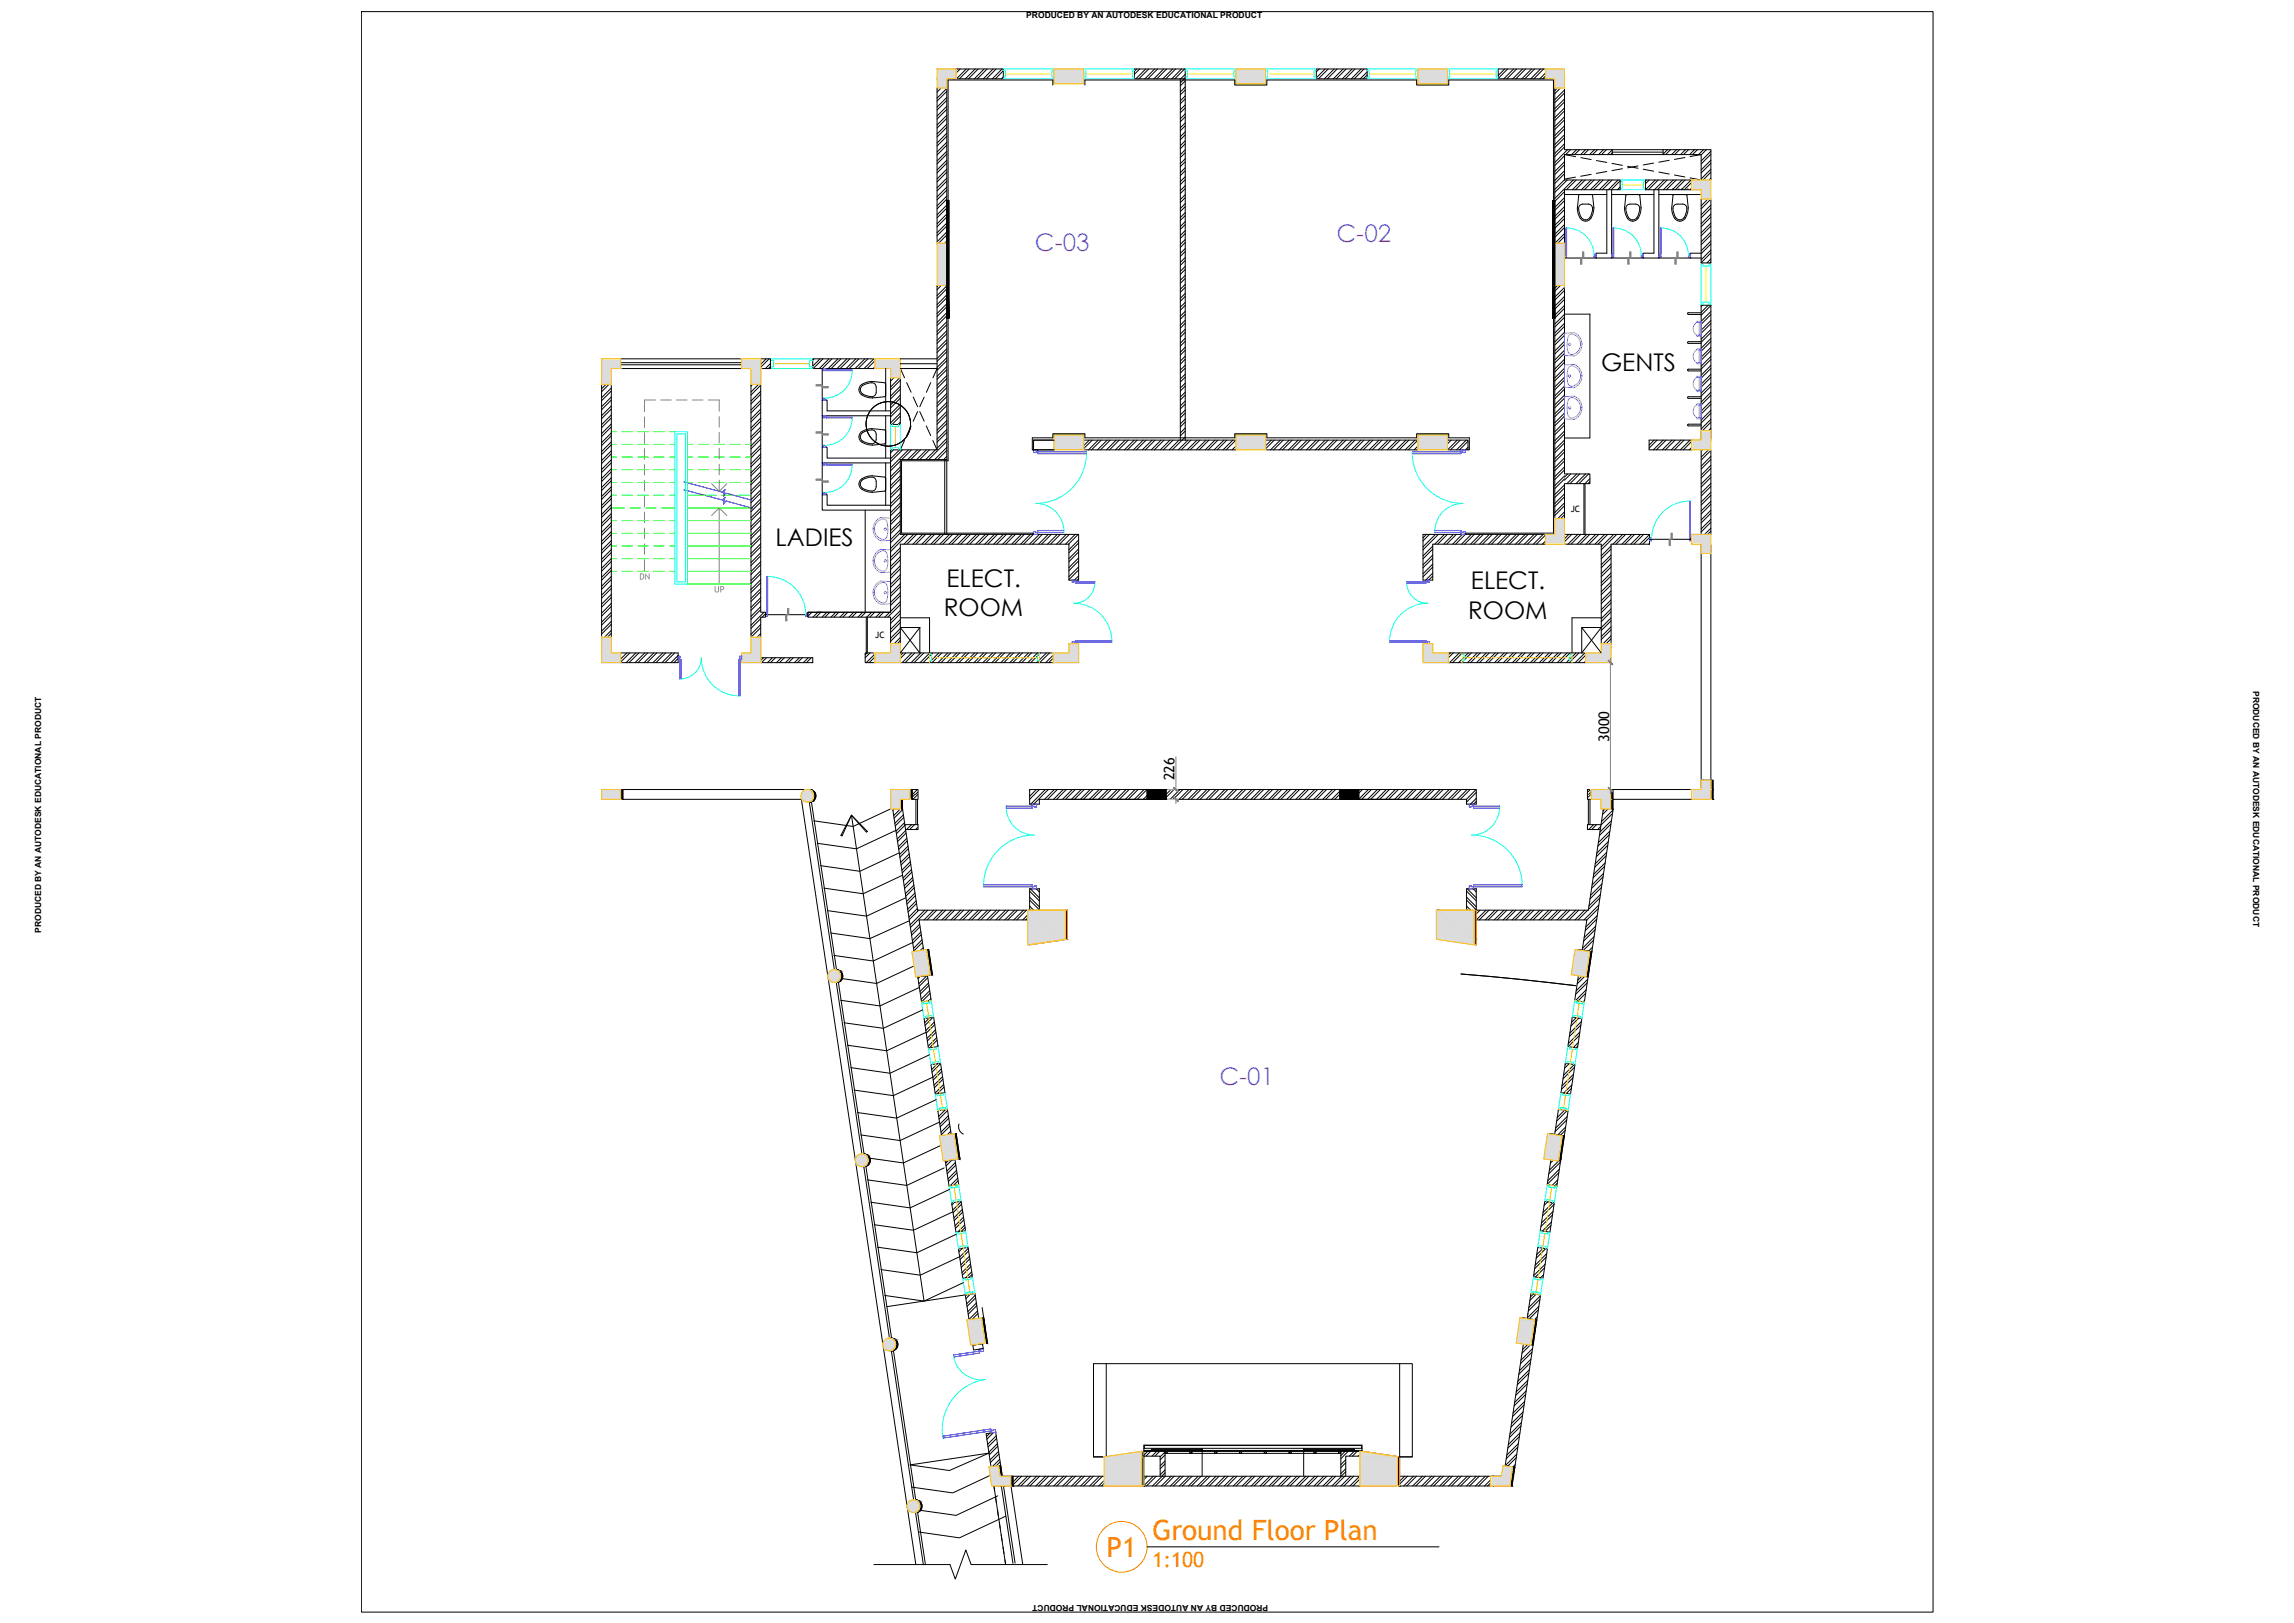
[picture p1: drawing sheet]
<svg xmlns="http://www.w3.org/2000/svg" width="1189mm" height="841mm" viewBox="0 0 1189 841" stroke-linecap="round" stroke-linejoin="round" font-family="sans-serif">
<defs><g id="words">
<g font-size="14.5" fill="#ff7f00">
<text x="597" y="798">Ground Floor Plan</text>
<text x="574" y="807">P1</text>
</g>
<g font-size="12.6" fill="#f0f">
<text x="693" y="126">C-02</text>
<text x="536" y="130">C-03</text>
<text x="632" y="562">C-01</text>
</g>
<g font-size="12.6">
<text x="830" y="192">GENTS</text>
<text x="402" y="283">LADIES</text>
<text x="491" y="304">ELECT.</text>
<text x="762" y="305">ELECT.</text>
<text x="489" y="319">ROOM</text>
<text x="761" y="321">ROOM</text>
</g>
<text font-size="10.9" fill="#ff7f00" x="597" y="812">1:100</text>
<g font-size="7.5">
<text x="834" y="384" transform="rotate(-90 834 384)">3000</text>
<text x="609" y="404" transform="rotate(-90 609 404)">226</text>
</g>
<g font-size="4.5">
<text x="814" y="266">JC</text>
<text x="454" y="331">JC</text>
</g>
<g font-size="4.4">
<text x="532" y="9">PRODUCED BY AN AUTODESK EDUCATIONAL PRODUCT</text>
<text x="1168" y="358" transform="rotate(90 1168 358)">PRODUCED BY AN AUTODESK EDUCATIONAL PRODUCT</text>
<text x="21" y="483" transform="rotate(-90 21 483)">PRODUCED BY AN AUTODESK EDUCATIONAL PRODUCT</text>
<text x="657" y="832" transform="rotate(180 657 832)">PRODUCED BY AN AUTODESK EDUCATIONAL PRODUCT</text>
</g>
</g></defs>
<!-- layer: A-Wall Patt -->
<g fill="none" stroke="#000" stroke-width=".52">
<path d="M496 36l-2 2M498 36l-4 4M501 36l-5 5M502 36l-5 5M505 36l-5 5M507 36l-5 5M510 36l-5 5M512 36l-5 5M515 36l-5 5M516 36l-5 5M519 36l-5 5M520 40l-1 1"/>
<path d="M520 37l-4 4M589 36l-1 1M591 36l-3 2M594 36l-5 5M595 36l-5 5M598 36l-5 5M600 36l-5 5M603 36l-5 5M605 36l-5 5M608 36l-5 5M609 36l-5 5M612 36l-5 5"/>
<path d="M614 36l-5 5M614 39l-2 2M684 36l-2 1M687 36l-5 4M688 36l-5 5M691 36l-5 5M693 36l-5 5M696 36l-5 5M698 36l-5 5M701 36l-5 5M702 36l-5 5M705 36l-5 5"/>
<path d="M707 36l-5 5M709 37l-4 4M709 39l-2 2M777 36h-1M780 36l-4 3M781 36l-5 5M784 36l-5 5M786 36l-5 5M789 36l-5 5M791 36l-5 5M794 36l-5 5M795 36l-5 5"/>
<path d="M798 36l-5 5M800 36l-5 5M801 38l-3 3M801 39l-1 2M486 46h.1M488 46l-2 2M491 46l-5 5M491 60l-5 5M491 47l-5 5M491 52l-5 5M491 57l-5 5M491 50l-5 6"/>
<path d="M491 55l-5 5M614 40v1M807 46l-1 1M809 46l-3 3M811 47l-5 5M811 57l-5 5M811 51l-5 5M811 56l-5 5M811 48l-5 5M811 53l-5 5M491 64l-5 5M491 69l-5 5"/>
<path d="M491 78l-5 5M491 61l-5 5M491 66l-5 5M491 71l-5 5M491 74l-5 5M491 75l-5 5M491 80l-5 5M811 70l-5 5M811 67l-5 5M811 76l-5 5M811 61l-5 5M811 65l-5 5"/>
<path d="M811 75l-5 5M811 62l-5 5M811 71l-5 5M812 78l-6 6M814 78l-3 2M817 78l-2 2M819 78l-3 2M822 78l-3 2M823 78l-2 2M826 78l-2 2M828 78l-3 2M831 78l-3 2"/>
<path d="M833 78l-3 2M836 79l-1 1M836 78l-3 2M864 78l-2 2M866 78l-3 2M869 78l-3 2M870 78l-2 2M873 78l-2 2M875 78l-2 2M878 78l-2 2M880 78l-3 2M883 78l-3 2"/>
<path d="M884 78l-2 2M887 78l-5 5M887 80l-5 5M491 92l-5 5M491 99l-5 5M491 97l-5 5M491 85l-5 5M491 89l-5 5M491 94l-5 5M491 83l-5 5M491 88l-5 5M811 81l-5 5"/>
<path d="M811 90l-5 5M811 99l-5 5M811 84l-5 5M811 88l-5 6M811 93l-5 5M811 85l-5 5M812 93l-6 7M815 93l-9 10M817 93l-5 5M820 93l-5 5M822 93l-6 5M825 93l-5 5"/>
<path d="M826 93l-5 5M829 93l-5 5M831 93l-5 5M834 93l-5 5M835 93l-5 5M839 93l-5 5M840 94l-5 4M840 97l-2 1M853 93v1M855 93l-2 2M858 93l-5 5M859 93l-5 5"/>
<path d="M862 93l-5 5M864 93l-5 5M867 98h.1M867 93l-5 5M869 93l-5 5M870 98h.1M872 98h.1M872 93l-5 5M873 93l-5 5M875 98h.1M876 98h.1M876 93l-5 5"/>
<path d="M877 98h-1M877 94l-4 4M887 83l-5 5M887 88l-5 5M887 85l-5 5M887 92l-1 1M887 89l-4 4M491 106l-5 5M491 111l-5 5M491 108l-5 5M491 117l-5 5M491 102l-5 5"/>
<path d="M491 103l-5 5M491 116l-5 5M491 112l-5 6M811 104l-5 5M811 109l-5 5M811 113l-5 5M811 102l-5 5M811 107l-5 5M811 112l-5 5M811 116l-5 5M811 118l-5 5M882 103v1"/>
<path d="M885 103l-3 4M887 106l-5 5M887 111l-5 5M887 116l-5 5M887 103l-5 5M887 108l-5 5M887 112l-5 6M887 117l-5 5M491 120l-5 5M491 125l-1 1M491 122l-5 4M811 121l-5 5"/>
<path d="M811 126h-1M811 123l-4 3M887 120l-5 5M887 125l-5 5M887 130l-5 5M887 134l-2 2M887 122l-5 5M887 126l-5 5M887 131l-5 5M887 136h-1M486 148v1M488 148l-2 2"/>
<path d="M491 148l-5 5M491 153l-5 5M491 150l-5 5M491 154l-5 5M491 159l-5 5M491 157l-5 5M807 148l-1 1M809 148l-3 3M811 151l-5 5M811 149l-5 5M811 154l-5 5M811 158l-5 5"/>
<path d="M811 155l-5 5M811 160l-5 5M882 158v1M885 158l-3 4M887 158l-5 5M491 176l-5 5M491 173l-5 5M491 178l-5 5M491 162l-5 5M491 167l-5 5M491 171l-5 5M491 164l-5 5"/>
<path d="M491 168l-5 5M811 163l-5 5M811 168l-5 5M811 172l-5 5M811 177l-5 5M811 164l-5 5M811 169l-5 5M811 174l-5 5M811 178l-5 5M887 161l-5 6M887 166l-5 5M887 171l-5 5"/>
<path d="M887 175l-5 5M887 163l-5 5M887 168l-5 5M887 172l-5 5M887 177l-5 5M314 199l-2 2M316 199l-4 4M390 199l-1 1M393 199l-4 4M394 200l-5 5M397 186l-3 3M399 186l-5 4"/>
<path d="M399 188l-2 3M399 190l-1 1M422 186l-1 1M425 186l-4 4M426 186l-5 5M430 186l-5 5M431 186l-5 5M434 186l-5 5M436 186l-5 5M439 186l-5 5M440 186l-5 5M444 186l-5 5"/>
<path d="M445 186l-5 5M448 186l-5 5M450 186l-5 5M453 186l-5 5M453 190l-1 1M453 187l-4 4M462 196h.1M463 196l-1 1M466 196l-4 5M467 197l-5 5M491 185l-5 5M491 195l-5 5"/>
<path d="M491 182l-5 5M491 187l-5 5M491 192l-5 5M491 181l-5 5M491 199l-5 5M491 196l-5 5M491 190l-5 5M811 181l-5 6M811 186l-5 5M811 191l-5 5M811 195l-5 6M811 183l-5 5"/>
<path d="M811 188l-5 5M811 192l-5 5M811 197l-5 5M887 182l-5 5M887 180l-5 5M887 185l-5 5M887 189l-5 5M887 194l-5 5M887 199l-5 5M887 186l-5 5M887 191l-5 5M887 196l-5 5"/>
<path d="M317 201l-5 5M317 206l-5 5M317 210l-5 5M317 215l-5 5M317 220l-5 5M317 203l-5 5M317 207l-5 5M317 212l-5 5M317 217l-5 5M394 203l-5 5M394 207l-5 5M394 212l-5 5"/>
<path d="M394 217l-5 5M394 204l-5 5M394 209l-5 5M394 214l-5 5M394 218l-5 5M467 200l-5 5M467 205l-5 5M467 209l-5 5M467 214l-5 5M467 219l-2 1M467 202l-5 5M467 206l-5 5"/>
<path d="M467 211l-5 5M467 216l-5 4M491 204l-5 5M491 209l-5 5M491 213l-5 5M491 201l-5 5M491 206l-5 5M491 219l-5 5M491 218l-5 5M491 210l-5 5M491 215l-5 5M811 200l-5 5"/>
<path d="M811 205l-5 5M811 209l-5 5M811 214l-5 5M811 219l-5 5M811 202l-5 5M811 206l-5 5M811 211l-5 5M811 216l-5 5M887 217l-5 5M887 203l-5 5M887 213l-5 5M887 210l-5 5"/>
<path d="M887 200l-5 5M887 205l-5 5M887 219l-5 5M887 208l-5 5M887 214l-5 5M317 224l-5 5M317 229l-5 5M317 234l-5 5M317 238l-5 5M317 221l-5 5M317 226l-5 5M317 231l-5 5"/>
<path d="M317 235l-5 5M317 240l-5 5M394 221l-5 5M394 226l-5 5M394 231l-5 5M394 235l-5 5M394 240l-5 5M394 223l-5 5M394 228l-5 5M394 232l-5 5M394 237l-5 5M463 233l-1 2"/>
<path d="M466 233l-4 5M467 239l-5 5M468 233l-6 6M471 233l-9 9M472 233l-5 5M475 233l-5 5M477 233l-5 5M480 233l-5 5M482 233l-5 5M485 233l-5 5M491 223l-5 5M491 224l-5 5"/>
<path d="M491 227l-5 5M491 232l-7 6M491 236l-2 2M491 229l-10 9M491 233l-5 5M491 238h.1M565 228l-3 3M566 228l-4 4M569 228l-5 5M571 228l-5 5M574 228l-5 5M575 228l-5 5"/>
<path d="M578 228l-5 5M580 228l-5 5M583 228l-5 5M585 228l-5 5M588 228l-5 5M589 228l-5 5M592 228l-5 5M594 228l-5 5M597 228l-5 5M599 228l-5 5M602 228l-5 5M603 228l-5 5"/>
<path d="M606 228l-5 5M608 228l-5 5M611 228l-5 5M613 228l-5 5M616 228l-5 5M617 228l-5 5M620 228l-5 5M622 228l-5 5M625 228l-5 5M627 228l-6 5M630 228l-5 5M631 228l-5 5"/>
<path d="M634 228l-5 5M636 228l-5 5M639 228l-5 5M640 228l-5 5M641 231l-2 2M641 233h-1M659 228l-3 3M660 228l-4 5M664 228l-6 5M665 228l-5 5M668 228l-5 5M670 228l-5 5"/>
<path d="M673 228l-5 5M674 228l-5 5M677 228l-5 5M679 228l-5 5M682 228l-5 5M684 228l-5 5M687 228l-5 5M688 228l-5 5M691 228l-5 5M693 228l-5 5M696 228l-5 5M698 228l-5 5"/>
<path d="M701 228l-5 5M702 228l-5 5M705 228l-5 5M707 228l-5 5M710 228l-5 5M712 228l-5 5M715 228l-5 5M716 228l-5 5M719 228l-5 5M721 228l-5 5M724 228l-5 5M726 228l-6 5"/>
<path d="M729 228l-5 5M730 228l-5 5M733 228l-5 5M735 228l-5 5M735 231l-2 2M735 233h-1M751 228h-1M752 228l-2 2M755 228l-5 5M757 228l-5 5M760 228l-5 5M761 229l-5 4"/>
<path d="M761 232l-2 1M811 230l-5 5M811 234l-5 5M811 223l-5 5M811 228l-5 5M811 233l-5 5M811 237l-5 5M811 220l-5 5M811 225l-5 5M811 239l-5 5M857 228l-2 3M859 228l-4 4"/>
<path d="M862 228l-5 5M863 228l-5 5M867 228l-5 5M868 228l-5 5M871 228l-5 5M873 228l-5 5M876 228l-5 5M877 232l-2 1M877 229l-5 4M877 228h.1M881 228h.1M882 232h.1"/>
<path d="M882 228h.1M882 233v1M885 233l-3 4M887 222l-5 5M887 227l-2 1M887 228h-1M887 236l-5 5M887 233l-5 5M887 238l-5 5M887 223l-5 5M317 243l-5 5M317 248l-5 5"/>
<path d="M317 252l-5 5M317 257l-5 5M317 244l-5 6M317 249l-5 5M317 254l-5 5M317 258l-5 5M394 245l-5 5M394 249l-5 5M394 254l-5 5M394 259l-5 5M394 241l-5 6M394 246l-5 5"/>
<path d="M394 251l-5 5M394 255l-5 5M467 247l-5 5M467 251l-5 5M467 256l-5 5M467 244l-5 5M467 248l-5 5M467 253l-5 5M467 242l-5 5M467 258l-5 5M811 247l-5 5M811 251l-5 5"/>
<path d="M811 256l-5 5M811 244l-5 5M811 253l-5 5M811 242l-5 5M811 248l-5 5M811 257l-5 6M812 246l-1 1M814 246l-3 3M817 246l-5 5M819 246l-5 5M822 246l-5 5M823 246l-5 5"/>
<path d="M824 248l-3 3M824 250l-1 1M887 241l-5 5M887 246l-5 5M887 250l-5 5M887 255l-5 5M887 260l-5 5M887 243l-5 5M887 247l-5 5M887 252l-5 5M887 257l-5 5M317 266l-5 5"/>
<path d="M317 272l-5 5M317 262l-5 5M317 271l-5 5M317 275l-5 6M317 263l-5 5M317 268l-5 5M317 277l-5 5M394 273l-5 5M394 274l-5 5M394 279l-5 5M394 263l-5 5M394 268l-5 5"/>
<path d="M394 277l-5 5M394 260l-5 5M394 265l-5 5M394 269l-5 5M467 271l-5 5M467 276l-5 5M467 267l-5 5M467 261l-5 5M467 265l-5 5M467 270l-5 5M467 275l-5 5M467 262l-5 5"/>
<path d="M469 277l-7 7M470 277l-8 9M473 277l-5 5M475 277l-5 5M478 277l-5 5M480 277l-5 5M483 277l-5 5M484 277l-5 5M487 277l-5 5M489 277l-5 5M492 277l-5 5M494 277l-5 5"/>
<path d="M497 277l-5 5M498 277l-5 5M501 277l-5 5M503 277l-5 5M506 277l-5 5M508 277l-5 5M511 277l-5 5M512 277l-5 5M515 277l-5 5M517 277l-5 5M520 277l-5 5M522 277l-5 5"/>
<path d="M525 277l-5 5M526 277l-5 5M529 277l-5 5M531 277l-5 5M534 277l-5 5M536 277l-6 5M539 277l-5 5M540 277l-5 5M543 277l-5 5M545 277l-5 5M548 277l-5 5M549 277l-5 5"/>
<path d="M553 277l-5 5M554 277l-5 5M557 277l-5 5M559 277l-5 5M559 280l-5 5M739 277l-2 2M741 277l-4 3M744 277l-7 6M745 277l-8 8M749 277l-5 5M750 277l-5 5M753 277l-5 5"/>
<path d="M755 277l-5 5M758 277l-5 5M759 277l-5 5M762 277l-5 5M764 277l-5 5M767 277l-5 5M769 277l-5 5M772 277l-5 5M773 277l-5 5M776 277l-5 5M778 277l-5 5M781 277l-5 5"/>
<path d="M783 277l-5 5M786 277l-5 5M787 277l-5 5M790 277l-5 5M792 277l-5 5M795 277l-5 5M797 277l-5 5M800 277l-5 5M801 277l-5 5M811 261l-5 5M811 265l-4 4M811 262l-5 5"/>
<path d="M811 267l-2 2M813 277l-2 2M815 277l-4 4M818 277l-5 5M819 277l-5 5M822 277l-5 5M824 277l-5 5M827 277l-5 5M829 277l-6 5M832 277l-5 5M833 277l-5 5M836 277l-6 6"/>
<path d="M838 277l-8 8M841 277l-5 5M842 277l-5 5M846 277l-5 5M847 277l-5 5M850 277l-5 5M852 277l-5 5M855 277l-5 5M855 279l-4 3M887 264l-5 5M887 269l-5 5M887 274l-4 3"/>
<path d="M887 261l-5 5M887 266l-5 5M887 271l-5 5M887 275l-2 2M317 280l-5 5M317 285l-5 5M317 294l-5 5M317 282l-5 5M317 291l-5 5M317 289l-5 5M317 299l-5 5M317 286l-5 5"/>
<path d="M317 296l-5 5M394 286l-5 5M394 291l-5 5M394 283l-5 5M394 288l-5 5M394 282l-5 5M394 296l-5 5M394 293l-5 5M394 297l-5 5M467 284l-5 5M467 289l-5 5M467 298l-5 5"/>
<path d="M467 293l-5 5M467 285l-5 5M467 290l-5 5M467 295l-5 5M467 299l-5 5M559 289l-5 5M559 294l-5 5M559 298l-2 3M559 281l-5 5M559 286l-5 5M559 291l-5 5M559 295l-5 5"/>
<path d="M559 300l-1 1M559 284l-5 6M743 283l-6 5M743 288l-6 5M743 292l-6 5M743 297l-4 4M743 285l-6 5M743 289l-6 5M743 294l-6 5M743 299l-3 2M801 280l-2 2M801 282h.1"/>
<path d="M835 283l-5 5M835 288l-5 5M835 292l-5 5M835 297l-5 5M835 284l-5 6M835 289l-5 5M835 294l-5 5M835 298l-5 6M855 282h-1M317 303l-5 5M317 308l-5 5M317 313l-5 5"/>
<path d="M317 317l-5 5M317 300l-5 5M317 305l-5 5M317 310l-5 5M317 314l-5 5M317 319l-5 5M394 300l-5 5M394 305l-5 5M394 310l-5 5M394 314l-5 5M394 302l-5 5M394 307l-5 5"/>
<path d="M394 311l-5 5M394 316l-5 5M396 317l-7 7M397 318l-2 2M419 317v1M421 317l-2 2M424 317l-3 3M425 317l-2 3M429 317l-3 3M430 317l-2 3M433 317l-2 3M435 317l-3 3"/>
<path d="M438 317l-3 3M439 317l-2 3M442 317l-2 3M444 317l-3 3M447 317l-2 3M449 317l-3 3M452 317l-3 3M453 317l-2 3M456 317l-2 3M458 317l-3 3M461 317l-2 3M467 302l-5 6"/>
<path d="M467 307l-5 5M467 312l-5 5M467 316l-5 5M467 304l-5 5M467 309l-5 5M467 313l-7 7M467 318l-5 5M835 312l-5 5M835 302l-5 5M835 306l-5 5M835 311l-5 5M835 316l-5 5"/>
<path d="M835 303l-5 5M835 308l-5 5M835 317l-5 5M317 322l-5 5M317 327l-4 3M317 324l-5 5M317 328l-2 2M322 338h.1M325 338l-3 4M326 338l-4 5M330 338l-6 5M331 338l-5 5"/>
<path d="M334 338l-5 5M336 338l-5 5M339 338l-5 5M340 338l-5 5M343 338l-5 5M345 338l-5 5M348 338l-5 5M350 338l-5 5M351 340l-3 3M394 324l-5 5M394 328l-2 2M394 321l-5 5"/>
<path d="M394 325l-5 5M394 330h.1M449 338l-1 1M451 338l-3 3M453 339l-4 4M467 321l-5 5M467 326l-5 5M467 323l-5 5M467 330l-4 4M467 327l-5 5M467 332l-2 2M468 338l-1 2"/>
<path d="M469 338l-2 3M472 338l-4 5M474 338l-5 5M477 338l-5 5M479 338l-5 5M482 338l-5 5M483 338l-5 5M486 338l-5 5M488 338l-5 5M491 338l-5 5M493 338l-5 5M496 338l-5 5"/>
<path d="M497 338l-5 5M500 338l-5 5M502 338l-5 5M505 338l-5 5M507 338l-5 5M510 338l-5 5M511 338l-5 5M514 338l-5 5M516 338l-5 5M519 338l-5 5M521 338l-5 5M524 338l-5 5"/>
<path d="M525 338l-5 5M528 338l-5 5M530 338l-5 5M533 338l-5 5M535 338l-5 5M538 338l-5 5M539 338l-5 5M542 338l-5 5M544 338l-5 5M546 339l-4 4M752 338l-1 1M753 338l-2 3"/>
<path d="M756 338l-5 5M758 338l-5 5M761 338l-5 5M762 338l-5 5M766 338l-5 5M767 338l-5 5M770 338l-5 5M772 338l-5 5M775 338l-5 5M776 338l-5 5M780 338l-5 5M781 338l-5 5"/>
<path d="M784 338l-5 5M786 338l-5 5M789 338l-5 5M790 338l-5 5M793 338l-5 5M795 338l-5 5M798 338l-5 5M800 338l-5 5M803 338l-5 5M804 338l-5 5M807 338l-5 5M809 338l-5 5"/>
<path d="M812 338l-5 5M814 338l-5 5M817 338l-5 5M818 338l-5 5M821 338l-5 5M822 340l-4 3M835 334h.1M835 336h.1M835 320l-5 5M835 325l-5 5M835 329l-4 5M835 322l-5 5"/>
<path d="M835 326l-5 5M835 331l-3 3M351 341l-2 2M396 341l-2 1M397 341l-2 2M400 341l-2 2M402 341l-3 2M405 341l-3 2M407 341l-3 2M410 341l-3 2M411 341l-2 2M414 341l-2 2"/>
<path d="M416 341l-3 2M419 341l-3 2M420 341l-2 2M421 343h.1M453 340l-3 3M546 341l-2 2M748 343h.1M822 343h-1M823 343h.1M463 419v1M467 419l-4 4M468 420l-5 4"/>
<path d="M474 412l-1 1M475 409l-2 3M476 411l-2 1M476 412l-3 2M534 409v1M537 409l-3 4M539 409l-5 5M542 409l-8 8M543 409l-7 8M546 409l-5 5M548 409l-5 5M551 409l-5 5"/>
<path d="M553 409l-5 5M556 409l-5 5M557 409l-5 5M560 409l-5 5M562 409l-5 5M565 409l-5 5M567 409l-6 5M570 409l-5 5M571 409l-5 5M574 409l-5 5M576 409l-5 5M579 409l-5 5"/>
<path d="M581 409l-6 5M584 409l-5 5M585 409l-5 5M588 409l-5 5M590 409l-5 5M593 409l-5 5M594 409l-5 5M594 412l-1 2M594 414h.1M600 409l-5 5M603 409l-5 5M604 412l-1 2"/>
<path d="M604 409l-5 5M604 414h.1M607 409l-3 3M608 409l-4 4M611 409l-5 5M613 409l-5 5M616 409l-5 5M618 409l-5 5M621 409l-5 5M622 409l-5 5M625 409l-5 5M627 409l-5 5"/>
<path d="M630 409l-5 5M632 409l-5 5M635 409l-5 5M636 409l-5 5M639 409l-5 5M641 409l-5 5M644 409l-5 5M646 409l-5 5M649 409l-5 5M650 409l-5 5M653 409l-5 5M655 409l-5 5"/>
<path d="M658 409l-5 5M660 409l-5 5M663 409l-5 5M664 409l-5 5M667 409l-5 5M669 409l-5 5M672 409l-5 5M674 409l-6 5M677 409l-5 5M678 409l-5 5M681 409l-5 5M683 409l-5 5"/>
<path d="M686 409l-5 5M687 409l-5 5M691 409l-5 5M692 409l-5 5M694 410l-4 4M694 412l-2 2M695 409l-1 1M696 409l-2 2M699 409l-5 5M701 409l-5 5M704 409l-5 5M705 409h-1"/>
<path d="M706 409l-2 2M709 409l-5 5M711 409l-5 5M714 409l-5 5M715 409l-5 5M718 409l-5 5M720 409l-5 5M723 409l-5 5M725 409l-5 5M728 409l-5 5M729 409l-5 5M732 409l-5 5"/>
<path d="M734 409l-5 5M737 409l-5 5M739 409l-5 5M742 409l-5 5M743 409l-5 5M746 409l-5 5M748 409l-5 5M751 409l-5 5M753 409l-5 5M756 409l-5 5M757 409l-5 5M760 409l-5 5"/>
<path d="M762 409l-5 5M765 409l-5 5M765 414l-3 3M765 411l-5 5M765 415l-1 2M824 409l-1 1M824 412l-1 1M826 409l-3 3M826 413l-1 1M832 419l-1 1M833 419l-3 3M836 420l-6 6"/>
<path d="M468 422l-4 5M468 424l-4 4M469 426l-5 5M469 427l-4 5M469 430l-4 5M470 432l-5 4M470 434l-4 5M470 436l-4 4M471 438l-5 5M471 440l-5 4M472 427l-2 3M474 427l-3 3"/>
<path d="M476 429l-1 1M826 427l-3 3M827 427l-2 3M830 428l-2 2M833 438l-6 6M833 436l-5 6M834 432l-6 7M834 431l-6 6M835 427l-6 6M835 425l-6 6M836 422l-6 6M471 442l-4 5"/>
<path d="M471 444l-4 4M472 447l-5 4M472 448l-4 4M472 451l-4 4M473 452l-5 4M473 455l-4 4M473 456l-4 4M474 459l-5 4M830 460l-6 6M830 458l-6 6M831 454l-6 6M831 453l-6 6"/>
<path d="M832 449l-6 6M832 447l-6 6M832 443l-6 6M833 442l-6 6M474 460l-5 4M474 463l-4 4M474 464l-4 4M475 467l-5 4M475 468l-4 5M475 471l-4 4M476 472l-5 5M477 479l-5 4"/>
<path d="M479 472l-7 7M481 472l-9 9M484 472l-5 5M485 472l-5 5M489 472l-5 5M490 472l-5 5M493 472l-5 5M495 472l-5 5M498 472l-5 5M499 472l-5 5M503 472l-6 5M504 472l-5 5"/>
<path d="M507 472l-5 5M509 472l-5 5M512 472l-5 5M513 472l-5 5M516 472l-5 5M518 472l-5 5M521 472l-5 5M523 472l-5 5M526 472l-5 5M527 472l-5 5M530 472l-5 5M532 472l-5 5"/>
<path d="M534 475l-2 2M534 473l-4 4M534 470l2 2M534 465l5 5M534 471v1M534 466l5 5M534 462l5 5M534 461l5 4M537 461l2 1M539 461h.1M760 470l2 2M760 465l5 5"/>
<path d="M760 471l1 1M760 466l5 5M760 462l5 5M760 461l5 4M763 461l2 1M765 461h.1M765 472h.1M767 472l-2 2M770 472l-5 5M772 472l-5 5M775 472l-5 5M776 472l-5 5"/>
<path d="M779 472l-5 5M781 472l-5 5M784 472l-5 5M786 472l-5 5M789 472l-5 5M790 472l-5 5M793 472l-5 5M795 472l-5 5M798 472l-5 5M800 472l-5 5M803 472l-5 5M804 472l-5 5"/>
<path d="M807 472l-5 5M809 472l-5 5M812 472l-5 5M814 472l-6 5M817 472l-5 5M818 472l-5 5M821 472l-5 5M823 472l-5 5M827 480l-6 6M828 476l-6 6M828 474l-6 6M828 471l-6 6"/>
<path d="M829 469l-8 8M829 465l-6 6M829 463l-6 6M477 480l-5 5M477 483l-4 4M477 484l-4 5M478 487l-5 4M478 488l-4 5M478 491l-1 2M479 492h.1M825 493h.1M825 491l-2 2"/>
<path d="M826 487l-5 6M826 485l-6 6M827 482l-6 6M477 506l-1 1M480 505l-4 5M481 507l-5 4M481 509l-4 5M481 511l-4 4M482 513l-5 5M482 515l-4 4M482 517l-1 2M820 506l-2 2"/>
<path d="M821 518l-1 1M821 506l-4 4M822 515l-4 4M822 513l-6 6M823 509l-6 6M823 507l-6 6M482 527l-3 3M484 527l-5 4M484 530l-4 4M484 531l-4 4M485 534l-5 4M485 535l-4 4"/>
<path d="M485 538l-4 4M486 539l-4 4M817 527l-3 3M818 528l-4 4M818 537l-5 5M819 535l-6 6M819 531l-6 6M820 529l-6 6M486 551l-3 3M486 542h-1M487 551l-4 5M488 554l-5 4"/>
<path d="M488 555l-4 5M488 558l-4 4M489 559l-5 5M812 551l-1 1M813 551l-2 3M815 558l-6 6M815 557l-6 6M816 552l-6 5M816 553l-6 6M818 542l-1 1M818 540l-3 3M486 576h.1"/>
<path d="M489 562l-4 4M489 563l-3 4M490 566h-1M490 575l-4 4M491 575l-4 5M491 578l-4 5M492 579l-5 5M808 575h.1M811 575l-4 4M812 575l-5 6M812 579l-6 6M814 564l-2 3"/>
<path d="M815 562l-5 4M492 582l-4 5M492 584l-4 4M493 586l-2 2M493 588h.1M811 586l-2 2M811 584l-4 4M812 580l-6 6M492 601l-2 2M493 601l-3 3M495 602l-4 5M495 604l-4 4"/>
<path d="M496 606l-5 5M496 608l-5 4M496 611l-4 4M497 612l-3 2M804 601h.1M805 601l-2 2M807 613l-1 1M807 611l-3 3M808 608l-6 6M808 601l-5 5M808 606l-6 6M809 602l-6 6"/>
<path d="M495 623l-2 1M498 623l-4 4M498 624l-4 4M499 627l-5 4M499 628l-4 4M499 631l-4 4M500 632l-5 5M500 635l-4 3M500 636l-2 2M801 623h.1M802 623l-2 2M804 635l-3 3"/>
<path d="M804 633l-5 5M805 630l-6 6M805 623l-5 5M805 628l-6 6M805 624l-6 6M497 647h.1M499 647l-2 2M502 647l-5 4M502 648l-4 5M502 651l-4 4M503 652l-5 5M503 655l-4 4"/>
<path d="M503 656l-4 5M504 659l-3 3M797 646v1M800 647l-4 3M801 657l-5 5M801 655l-6 6M801 647l-5 5M801 651l-6 6M802 650l-6 6M501 671l-1 1M503 671l-2 2M504 660l-2 2"/>
<path d="M505 671l-4 5M506 673l-5 4M506 675l-4 5M506 677l-4 4M507 679l-5 5M795 670l-2 2M796 671l-3 3M797 679l-4 4M798 677l-7 6M798 673l-6 6M798 672l-6 6M800 661l-2 1"/>
<path d="M507 681l-3 3M792 697l-3 2M793 697l-4 4M794 699l-6 6M795 695h.1M797 682l-2 2M791 717l-5 6M792 715l-6 6M792 712l-6 6M793 710l-6 6M793 706l-6 6M793 704l-6 6"/>
<path d="M794 701l-6 6M788 739l-6 6M788 737l-5 6M789 733l-6 6M789 732l-6 6M790 728l-6 6M790 726l-6 6M791 723l-6 6M791 721l-6 6M513 743l-2 1M515 742l-4 4M516 744l-4 4"/>
<path d="M516 745l-4 5M517 748l-5 5M517 749l-4 5M518 752l-5 5M518 753l-5 5M518 756l-4 4M518 758l-2 2M595 752l-2 2M596 752l-2 3M600 752l-3 3M601 752l-2 3M604 752l-3 3"/>
<path d="M604 757l-3 3M604 754l-3 2M604 759l-3 2M697 752l-2 2M697 756l-2 3M697 758l-2 3M699 752l-4 4M702 752l-3 3M703 752l-2 3M706 753l-2 2M706 754l-1 1M785 759l-1 1"/>
<path d="M786 755l-5 5M786 754l-6 6M787 750l-6 6M787 748l-6 6M787 744l-6 6M788 743l-6 6M528 765l-3 3M529 765l-4 4M533 765l-5 5M534 765l-5 5M537 765l-5 5M539 765l-5 5"/>
<path d="M542 765l-5 5M543 765l-5 5M547 765l-6 5M548 765l-5 5M551 765l-5 5M553 765l-5 5M556 765l-5 5M557 765l-5 5M560 765l-5 5M562 765l-5 5M565 765l-5 5M567 765l-5 5"/>
<path d="M570 765l-5 5M571 765l-5 5M573 766l-4 4M573 768l-2 2M593 765h.1M595 765l-2 2M598 765l-5 5M599 765l-5 5M602 765l-5 5M604 762l-3 2M604 763l-2 2M604 765l-5 5"/>
<path d="M607 765l-5 5M609 765l-6 5M612 765l-5 5M613 765l-5 5M616 765l-5 5M618 765l-5 5M621 765l-5 5M622 765l-5 5M626 765l-5 5M627 765l-5 5M630 765l-5 5M632 765l-5 5"/>
<path d="M635 765l-5 5M636 765l-5 5M640 765l-6 5M641 765l-5 5M644 765l-5 5M646 765l-5 5M649 765l-5 5M650 765l-5 5M653 765l-5 5M655 765l-5 5M658 765l-5 5M660 765l-5 5"/>
<path d="M663 765l-5 5M664 765l-5 5M667 765l-5 5M669 765l-5 5M672 765l-5 5M674 765l-5 5M677 765l-5 5M678 765l-5 5M681 765l-5 5M683 765l-5 5M686 765l-5 5M688 765l-5 5"/>
<path d="M691 765l-5 5M692 765l-5 5M695 765l-5 5M697 765l-5 5M697 761l-2 3M697 763l-2 2M700 765l-5 5M702 765l-6 5M705 765l-5 5M706 768l-2 2M706 765l-5 5M706 770h.1"/>
<path d="M728 765l-3 3M729 765l-4 4M733 765l-6 5M734 765l-5 5M737 765l-5 5M739 765l-5 5M742 765l-5 5M743 765l-5 5M746 765l-5 5M748 765l-5 5M751 765l-5 5M753 765l-5 5"/>
<path d="M756 765l-5 5M757 765l-5 5M760 765l-5 5M762 765l-5 5M765 765l-5 5M767 765l-5 5M770 765l-5 5M771 765l-5 5M774 766l-5 4M774 767l-3 3"/>
</g>
<!-- layer: A-Wall Sec -->
<g fill="none" stroke="#000" stroke-width=".52">
<path d="M494 36h26v5h-26M588 36h26v5h-26zM682 36h27v5h-27zM801 36h-25v5h25M486 46v80M491 46v80M806 46v80M811 46v32h25v2h-25v13h29v5h-29v28M833 98v33h-6v3h8v-36M857 98v33h-5v3h8v-36M877 93h-24v5h24M882 93v-13h-20v-2h25v15"/>
<path d="M882 103v33h5v-33M882 131h-6v3h6M486 148v85h-24v84h-43v3h43v14M491 148v90h-24v39h92v24h-5v-19h-87v52M806 148v121M811 148v98h13v5h-13v18M389 199v131M394 199v118h3v3h-3v10M394 186h5v5h-5M453 186h-32v5h32M462 196v24h5v-24M462 213h-33v-6h-3v8h36"/>
<path d="M462 237h-33v-5h-3v8h36M536 233h10M536 228h10M562 233h79M562 228h79M656 233h79M656 228h79M750 228h11v5h-11M877 228h-22v5h22M882 228v-70h5v70M882 233v44M887 233v44"/>
<path d="M462 262h-33v-6h-3v8h36M801 277h-64v24h6v-19h58M811 277h44v5h-20v52M811 282h19v52M322 338h29M467 338h79M467 325h10M467 320h15M751 338h71M322 343h29M394 341h27v2M467 343h79"/>
<path d="M751 343h71M463 419l11 74M468 419l8 53h58v-11h5v11M472 409h4v5M473 414h3M553 414h193M594 409h-60v8h5v-3h55M604 409h90M704 409h61v8h-5v-3h-56M826 409h-3v5h3M831 419l-8 53h-58v-11h-5v11M836 419l-11 74"/>
<path d="M469 427h7v3h-7M830 427h-7v3h6M534 477h-58l3 15M765 477h57l-2 15M481 505l2 13-5 1-2-13M818 505l-2 13 5 1 2-13M479 528l5-1 2 15-5 1zM815 527l5 1-2 15-5-1zM482 552l5-1 3 15-5 1zM811 551l5 1-2 15-5-1zM493 588l-2-13-5 1 2 13M806 588l2-13 5 1-2 13"/>
<path d="M495 601l2 13-5 1-2-13M804 601l-2 13 5 1 2-13M493 623h5l2 15h-5zM801 623h5l-3 15h-5zM497 647l5-1 2 16h-5zM797 646l5 1-2 15h-5zM507 683l-2-13-5 1 2 13M509 696l1 3-5 1-1-3M790 696l-10 64M792 681h.1M794 697l-9 63M797 682l1-11-5-1-2 13"/>
<path d="M797 681l-1 3M516 741l3 19M516 742l-5 1 3 17M593 752h11v13M593 755h8v10M706 752h-11v13M706 755h-9v10M525 765h48M525 770h48M593 765h113M593 770h113M725 765h49"/>
<path d="M725 770h49"/>
</g>
<!-- layer: A-Elevation -->
<path d="M836 78h26M836 79h26M836 80h26M882 282v126M887 282v132M831 414h57M831 409h51M757 505l60 6M573 707v48h-6v-48h158M725 707h7v48h-7M725 707v48M725 755h7" fill="none" stroke="#000" stroke-width=".52"/>
<!-- layer: A-Detail Lines -->
<g fill="none" stroke="#000" stroke-width=".52">
<path d="M811 80l6 1M817 92l-6 1M819 82l6 1M825 90l-6 1M827 83l6 1M833 89l-6 1M835 85l6 1M841 87l-6 1M844 86l5 1M849 86l-5 1M852 88l5 1M857 85h-5"/>
<path d="M860 89l5 1M865 83l-5 1M868 91l5 1M873 82l-5 1M876 92l6 1M882 80l-6 1M811 134h16M835 134h17M860 134h16M426 191v16M467 191l2 5M470 198l2 5"/>
<path d="M482 198l-2 5M486 191l-3 5M426 215v17M473 206l3 5M476 213l-3 5M477 213l2 5M479 206l-2 5M426 240v16M469 228l-2 5M472 221l-2 5M480 221l2 5M483 228l3 5"/>
<path d="M855 279h22M397 319h22M463 419l-21 9-20-3M464 430l-20 10-21-3M466 442l-20 9-21-2M468 454l-21 9-20-3M470 465l-21 10-20-3M471 477l-20 9-21-3M473 488l-20 10-21-3M475 500l-21 10-20-3M476 512l-20 9-20-3M478 523l-20 10-21-3"/>
<path d="M480 535l-20 10-21-3M482 547l-21 9-20-3M483 558l-20 10-20-3M485 570l-20 9-21-2M487 581l-21 10-20-3M489 593l-21 10-20-3M489 605l-19 9-20-3M492 616l-20 10-21-3M494 628l-21 10-20-3M496 640l-21 9-20-3M497 651l-20 10-20-3M499 665l-20 9-20-3"/>
<path d="M500 671l-40 6M472 759l41-6-21 9zM513 753h.1M514 764l-20 10-21-3M517 775l-22 10-21-3M521 786l-24 11-21-3M453 811h39l3 7 6-15 2 8h40"/>
</g>
<!-- layer: A-Railing -->
<path d="M323 409h97M419 416l60 395M421 416l59 395M475 414v13M476 414v13M823 414v13M824 414v13M519 770l6 40M520 770l6 40" fill="none" stroke="#000" stroke-width=".52"/>
<!-- layer: A-DTLS-Frame Members -->
<path d="M323 414h92l60 397M515 770l6 41M524 770l6 41" fill="none" stroke="#000" stroke-width=".52"/>
<!-- layer: A-Window -->
<g fill="none" stroke="#0ff" stroke-width=".52">
<path d="M520 37h1v3h-1M520 36h26M546 37h-1v3h1M562 37h1v3h-1M562 36h26M588 37h-1v3h1M614 37h1v3h-1M614 36h27M641 37h-2v3h2M656 37h1v3h-1M656 36h26M682 37h-1v3h1"/>
<path d="M709 37h1v3h-1M709 36h26M735 37h-1v3h1M750 37h1v3h-1M750 36h26M776 37h-1v3h1M520 41h26M562 41h26M614 41h27M656 41h26M709 41h26M750 41h26"/>
<path d="M840 94h1v3h-1M840 98h13M840 93h13M853 94h-1v3h1M882 136v22M882 136v2h4v-2M887 136v22M882 158v-1h4v1M399 187h2v3h-2M399 191h22M399 186h22M421 187h-1v3h1"/>
<path d="M462 220v13M462 220v1h4v-1M467 220v13M462 233v-1h4v1M478 519l1 9M482 519v1h-3l-1-1M483 518l1 9M816 518l-1 9M817 519v1h3v-1M821 519l-1 9M483 527v-1l-3 1v1M816 527v-1l3 1v1"/>
<path d="M481 543l1 9M485 542v2h-3v-1M486 542l1 9M487 551l-1-1-3 1v1M812 551v-1l3 1v1M813 542l-2 9M813 542v2h3l1-1M818 543l-2 9M485 567l1 9M487 575v-1h3v1v-1h-3v1M489 566v1l-3 1v-1M490 566l1 9"/>
<path d="M809 575v-1h3v1M809 566l-1 9M810 566v1l3 1v-1M814 567l-1 9M492 615l1 8M496 614v1l-3 1v-2M497 614l1 9M802 614l-1 9M803 614v1l3 1v-2M807 615l-1 8M495 638l2 9M497 623v-1h-3v1"/>
<path d="M500 638v1h-4v-1M500 638l2 8M798 638l-1 8M799 638v1h3v-1M801 623l1-1h3v1M803 638l-1 9M501 647v-2l-4 1 1 1M798 647v-2l3 1v1M499 662l1 9M501 671v-1l3-1v1v-1l-3 1v1M503 662v1h-3v-1M504 662l1 8"/>
<path d="M795 662l-2 8M796 662l-1 1h4v-1M798 671v-1l-4-1v1v-1l4 1v1M800 662l-2 9"/>
</g>
<g fill="none" stroke="#ff0" stroke-width=".52">
<path d="M521 38h24M563 38h24M615 38h24M657 38h24M710 38h24M751 38h24M841 96h11M884 138v19M401 188h19M464 221v11M478 519h.1M481 519h-2"/>
<path d="M483 518l-1 1M816 518l1 1M818 519h1M820 519h1M480 521v-1l1 6M481 522v1M481 527v1M482 529v2M482 532v1M482 534l1 2M483 536v2M483 539v1"/>
<path d="M816 539l-1 1M816 536v2M816 534v2M817 532l-1 1M817 529v2M817 527v1M818 524v2M818 522v1M818 521v-1l-1 6M483 541l1 2M484 545v-1l1 6v-1M484 546v2"/>
<path d="M485 551v2M485 554l1 1M486 556v2M486 558v2M813 558l-1 2M813 556v2M813 554v1M814 551v2M814 546v2M815 545v-1l-1 6v-1M815 541v2M486 561l1 1"/>
<path d="M487 563v2M487 575l-1 1M487 566v1M487 568l1 6M487 568l1 2M488 571v1M488 573v1M489 575h-1M491 575h-1M808 575h1M809 575h2M810 573v1"/>
<path d="M811 571v1M811 568v2M811 568l-1 6M812 566l-1 1M812 575l1 1M812 563v2M812 561v1M493 614l-1 1M495 616v-1v7M495 617v2M495 620v1M495 614h-1"/>
<path d="M497 614h-1M802 614h1M804 620l-1 1M804 614h1M804 617v2M804 616v-1l-1 7M806 614l1 1M496 622v2M496 625v1M496 627v2M497 629v2M497 632v1"/>
<path d="M497 634l1 2M498 637v1M801 637v1M801 634v2M802 632l-1 1M802 629v2M802 627v2M803 625v1M803 622v2M498 641v-2l1 7M498 642l1 1M499 644v2"/>
<path d="M499 647v1M500 649v2M500 651v2M500 654v1M501 656v2M501 659v1M798 659l-1 1M798 656v2M798 654v1M799 651v2M799 649v2M799 647v1"/>
<path d="M800 644v2M800 642v1M800 641l1-2-1 7M501 671h-1M501 661l1 2M502 663l1 7M502 664v1M502 666v2M504 671h-2M505 670h-1M793 670h1M795 671h2"/>
<path d="M797 666l-1 2M797 664v1M797 663l-1 7v-2M797 661v2M798 671h.1"/>
</g>
<!-- layer: S-Conc Patt -->
<g fill="#000" stroke="#000" stroke-width=".52">
<path d="M418 415h3zM419 409h1zM534 472h19v15zM746 472h19v15zM474 493h7l2 12zM474 493l7-1v1zM817 493h8l-2 12zM817 492l8 1h-8zM432 509h3zM433 503h1zM447 598h1zM488 589h8l1 11z"/>
<path d="M488 589l8-2v2zM803 589h8l-2 11zM803 587l8 2h-8zM446 604h3zM461 700h2zM461 694h2zM502 684h8l2 12zM502 684l8-1v1zM789 684h7l-1 12zM789 683l7 1h-7zM514 760h5zM573 755l20-3v3z"/>
<path d="M706 752l19 3h-19zM780 760h5h-5zM474 777h1zM473 783h3z"/>
<path d="M313 409v5h10zM313 409h10v5z"/>
<path d="M416 412h7zM416 412h7z"/>
<path d="M417 411l-1 1h7zM417 411h5l1 1z"/>
<path d="M416 412v1h7zM416 412h7v1z"/>
<path d="M417 410v1h5zM417 410h5v1z"/>
<path d="M416 413l1 1h5zM416 413h7l-1 1z"/>
<path d="M417 410h5h-5zM417 410h5z"/>
<path d="M417 414h5zM417 414h5z"/>
<path d="M417 410h5l-4-1zM418 409l4 1z"/>
<path d="M417 414v1h5zM417 414h5v1z"/>
<path d="M418 409h3zM419 409h2z"/>
<path d="M417 415h4zM417 415h5z"/>
<path d="M418 415l2 1zM419 416h1z"/>
<path d="M463 409v5h10zM463 409h10v5z"/>
<path d="M463 414v5h5zM463 414h5v5z"/>
<path d="M594 409v5h10zM594 409h10v5z"/>
<path d="M694 409v5h10zM694 409h10v5z"/>
<path d="M826 409v5h10zM826 409h10v5z"/>
<path d="M831 414v5h5zM831 414h5v5z"/>
<path d="M878 409v5h10zM878 409h10v5z"/>
<path d="M883 404v5h5zM883 404h5v5z"/>
<path d="M534 472v15h19zM534 487h19l-19 3z"/>
<path d="M746 472v15h19zM746 487h19v3z"/>
<path d="M474 493l1 12h8zM475 505h8l-7 1z"/>
<path d="M817 493l-2 12h8zM815 505h8v1z"/>
<path d="M430 505v1h7zM430 505h7v1z"/>
<path d="M431 504l-1 1h7zM431 504h5l1 1z"/>
<path d="M430 506v1h7zM430 506h7v1z"/>
<path d="M431 504h5zM431 504h5z"/>
<path d="M430 507h1h5zM430 507h7h-1z"/>
<path d="M431 504h5l-5-1zM431 503h5v1z"/>
<path d="M431 507v1h5zM431 507h5v1z"/>
<path d="M431 503h5h-4zM432 503h4z"/>
<path d="M431 508h5zM431 508h5z"/>
<path d="M432 503h3zM433 503h2z"/>
<path d="M431 508l4 1zM431 508h5z"/>
<path d="M432 509h2zM433 509h1z"/>
<path d="M445 599v1h6zM445 599h5l1 1z"/>
<path d="M445 599h5h-4zM446 599h4z"/>
<path d="M446 599h4zM446 598l4 1z"/>
<path d="M446 598h3zM447 598h2z"/>
<path d="M488 589l2 11h7zM490 600h7l-7 2z"/>
<path d="M803 589l-2 11h8zM801 600h8v2z"/>
<path d="M445 601h-1h7zM445 601h6z"/>
<path d="M445 600v1h6zM445 600h6v1z"/>
<path d="M444 601l1 1h6zM444 601h7v1z"/>
<path d="M445 602v1h6zM445 602h6v1z"/>
<path d="M445 603h5zM445 603h6h-1z"/>
<path d="M445 603l1 1h4zM445 603h5v1z"/>
<path d="M446 604h3zM446 604h4z"/>
<path d="M446 604h2zM447 604h1z"/>
<path d="M459 696v1h6zM459 696h6v1z"/>
<path d="M459 695v1h6zM459 695h6v1z"/>
<path d="M459 697h6zM459 697h6z"/>
<path d="M459 695h6zM459 695h6z"/>
<path d="M459 697v1h6zM459 697h6v1z"/>
<path d="M459 695h6l-5-1zM460 694h4l1 1z"/>
<path d="M459 698v1h6zM459 698h6v1z"/>
<path d="M460 694h4h-3zM461 694h3z"/>
<path d="M459 699h1h4zM459 699h6h-1z"/>
<path d="M461 694h2zM461 694h2z"/>
<path d="M460 699l3 1zM460 699h4z"/>
<path d="M461 700h2zM461 700h2z"/>
<path d="M502 684l2 12h8zM504 696h8l-8 1z"/>
<path d="M789 684l-2 12h8zM787 696h8l-1 1z"/>
<path d="M472 779l-1 1h7zM472 779h6v1z"/>
<path d="M472 778v1h6zM472 778h5l1 1z"/>
<path d="M472 778h5h-5zM472 778h5z"/>
<path d="M472 778h5h-4zM473 778h4z"/>
<path d="M473 778h3zM474 777l2 1z"/>
<path d="M514 760v5h5zM514 760h5v5z"/>
<path d="M514 765l1 5h10zM514 765h11v5z"/>
<path d="M573 755v15h20zM573 755h20v15z"/>
<path d="M706 755v15h19zM706 755h19v15z"/>
<path d="M774 765v5h10zM774 765h10v5z"/>
<path d="M780 760l-1 5h5zM780 760h5l-1 5z"/>
<path d="M471 780v1h7zM471 780h7v1z"/>
<path d="M471 781h7zM471 781h7z"/>
<path d="M471 781l1 1h6zM471 781h7v1z"/>
<path d="M472 782v1h5zM472 782h6l-1 1z"/>
<path d="M472 783h5zM472 783h5z"/>
<path d="M472 783h4zM472 783h5z"/>
<path d="M473 783l2 1zM474 784h1z"/>
</g>
<!-- layer: S-Concrete -->
<g fill="none" stroke="#000" stroke-width=".52">
<path d="M313 409h10v5h-10zM463 409h10v5h-5v5h-5zM594 409h10v5h-10zM694 409h10v5h-10zM826 409h10v10h-5v-5h-5zM878 409h5v-5h5v10h-10zM474 493l7-1 2 13-7 1zM817 492l8 1-2 13-8-1zM488 589l8-2 1 13-7 2zM803 587l8 2-2 13-8-2zM502 684l8-1 2 13-8 1zM789 683l7 1-2 13-7-1z"/>
<path d="M514 760h5v5h6v5h-10zM774 765h5l1-5h5l-1 10h-10z"/>
<circle cx="419" cy="412" r="3"/>
<circle cx="433" cy="506" r="3"/>
<circle cx="448" cy="601" r="3"/>
<circle cx="462" cy="697" r="3"/>
<circle cx="475" cy="780" r="3"/>
</g>
<path d="M534 472h19v15l-19 3zM746 472h19v18l-19-3zM573 755l20-3v18h-20zM706 752l19 3v15h-19z" fill="none" stroke="#ffbf00" stroke-width=".52"/>
<!-- layer: A-DTLS-Fine Elevation -->
<path d="M515 770v2M516 776v3M517 782v4M518 789v3M519 795v4M520 802v3M521 808v3" fill="none" stroke="#000" stroke-width=".52"/>
<!-- layer: text -->
<path d="M441 422l9 9h-1l-8-9-5 11 5-11 38 252" fill="none" stroke="#000" stroke-width=".52"/>
<!-- layer: A-Door -->
<g fill="none" stroke="#00f" stroke-width=".52">
<path d="M812 118v14v-14M836 118v14v-14M860 118v14l1-14M811 132h1v1h-1zM826 132h1v1h-1zM835 132h1v1h-1zM851 132h1v1h-1zM860 132l1 1h-1zM875 132h1v1h-1zM427 191h1v1h-1zM442 192h-14h14M427 206l1 1h-1z"/>
<path d="M427 215h1v1l-1 1zM442 216h-14l14 1M427 231h1v1h-1zM427 240h1v1h-1zM427 255l1 1h-1zM442 241h-14h14M876 260v19v-19M855 279h1v1h-1zM876 279h1v1h-1zM397 299v19l1-19M397 318l1 1h-1zM418 318h1v1h-1z"/>
<path d="M556 301h1l-1 1zM567 301h-10v1h10M729 301h10v1h-10M739 301h2v1l-2-1zM556 332l1 1v1h-1zM576 332h-19v1h19M720 332h19v1h-19M739 333l2-1v2h-2zM521 418h14v1h-14M535 417h2v1h-2zM761 417h3v1h-3zM777 418h-13v1h13"/>
<path d="M510 459h25v1h-25M535 460l2-1v2h-2zM761 459l3 1v1h-3zM789 459h-25v1h25M507 699h3v1h-2zM494 702l14-2v1l-14 2M489 744l25-4v1l-25 4M514 741h2v1h-2z"/>
</g>
<g fill="none" stroke="#0ff" stroke-width=".52">
<path d="M812 118a14 14 0 0 1 14 14M836 118a14 14 0 0 1 15 14M860 118a14 14 0 0 1 15 14M442 192a14 14 0 0 1-15 14M442 216a14 14 0 0 1-15 15M442 241a14 14 0 0 1-15 14M876 260a20 20 0 0 0-20 19M397 299a20 20 0 0 1 21 19M567 301a11 11 0 0 1-11 12 20 20 0 0 1 20 20M729 301a11 11 0 0 0 11 12 20 20 0 0 0-20 20M521 418a15 15 0 0 0 15 15 26 26 0 0 0-26 26M777 418a15 15 0 0 1-14 15 26 26 0 0 1 26 26"/>
<path d="M494 702a15 15 0 0 0 17 13 26 26 0 0 0-22 30"/>
</g>
<!-- layer: I-Furniture -->
<path d="M509 678l2 10" fill="none" stroke="#000" stroke-width=".52"/>
<!-- layer: A- Ground line -->
<g fill="none" stroke="#000" stroke-width=".52">
<path d="M497 582a4 4 0 0 0 2 6M593 752h113M593 749h113v3h-113zM593 750h113M593 750v-1h113v1M597 751h26h-26zM604 752h1v1h-1zM604 753h90M617 752h1v1h-1zM623 750v15M629 752h2v1h-2zM630 752h1v1h-1z"/>
<path d="M642 752h1v1h-1zM655 752h1v1h-1zM668 752h1v1h-1zM676 751h26h-26zM676 750v15M681 752h1v1h-1zM694 752h1v1h-1z"/>
</g>
<!-- layer: TAGS 2 -->
<circle cx="581" cy="802" r="13" fill="none" stroke="#ff7f00" stroke-width=".52"/>
<path d="M595 802h151" fill="none" stroke="#000" stroke-width=".52"/>
<!-- layer: Acoustic panelling -->
<path d="M491 239h-24v37h68M760 276h45" fill="none" stroke="#000" stroke-width=".52"/>
<!-- layer: A-Sanitory -->
<g fill="none" stroke="#000" stroke-width=".52">
<path d="M835 101h22M843 101l-1 7 1 5M843 101h.1M843 106h1h5a5 5 0 0 1-3 8 6 6 0 0 1-3-8zM849 101h1M850 101v7v2a4 4 0 0 1-2 4 4 4 0 0 1-5-1M860 101h22M867 101l-1 7 2 5M868 101h-1M868 106h1h4a5 5 0 0 1-2 8 6 6 0 0 1-3-8zM874 101h.1M874 101l1 7"/>
<path d="M875 108v2a4 4 0 0 1-3 4 4 4 0 0 1-4-1M882 177h-7v1h7M882 162h-7v1h7M875 191v1h7M875 191h7M459 215v22M882 220h-7v1h7M882 206h-7h7M447 225l3-2h3l1 2v4a5 5 0 0 1-8-3zM447 224a3 3 0 0 0 0 5M447 229l5 2 6-1 1-1M452 222l-5 2"/>
<path d="M452 231h.1M452 222l6 1h1M459 240v22M447 249l3-2 3 1 1 1v4a5 5 0 0 1-8-2zM447 248a3 3 0 0 0 0 6M447 254l5 1 6-1h1M452 247l-5 1M452 255h.1M452 247h6l1 1M821 251v26M449 320v18"/>
</g>
<!-- layer: elevation -->
<path d="M811 163h13v64h-13M448 264v53M419 317h43" fill="none" stroke="#000" stroke-width=".52"/>
<!-- layer: A-Sanitory -->
<g fill="none" stroke="#9f7fff" stroke-width=".52">
<path d="M879 167a4 4 0 0 0 0 7M879 167v-1h3v8h-3M879 167h3h-1v7h1h-3M879 196a4 4 0 0 0 0 6M879 181a4 4 0 0 0 0 7M879 196v-1h3v8h-3v-1M879 196h3h-1v6h1h-3M879 181h3v8h-3v-1M879 181h3h-1v7h1h-3M879 210a4 4 0 0 0 0 6M879 210v-1h3v8h-3v-1M879 210h3h-1v6h1h-3"/>
<path d="M452 274h.1M452 274a6 6 0 0 1 5-6h5v12h-5M452 274a6 6 0 0 0 5 6M453 274a5 5 0 0 1 6-5 12 12 0 0 1 1 9M453 274a5 5 0 0 0 6 5l1-1M453 274h.1M452 291h.1M452 291a6 6 0 0 1 5-6h5v11l-5 1M452 291a6 6 0 0 0 5 6M453 291h.1M455 287a2.9 2.9 0 0 1 3-2 2.9 2.9 0 0 1 2 4v3a2.9 2.9 0 0 1-2 4 2.9 2.9 0 0 1-3-1 5 5 0 0 1 0-8zM457 297h.1"/>
<path d="M457 280h.1M452 307h.1M453 307h.1M454 303l3-2h5v12h-5a7 7 0 0 1-3-10zM455 303a2.9 2.9 0 0 1 3-1 2.9 2.9 0 0 1 2 3v4a2.9 2.9 0 0 1-2 3 2.9 2.9 0 0 1-3-1 5 5 0 0 1 0-8zM457 313h.1"/>
<circle cx="459" cy="274" r=".6"/>
<circle cx="459" cy="291" r=".6"/>
<circle cx="459" cy="307" r=".6"/>
</g>
<!-- layer: A-Detail Lines -->
<g fill="none" stroke="#808080" stroke-width=".52">
<path d="M819 134v3M820 134h-1M820 137h.1M820 137h-1M820 136l-1 1M820 136h-1M820 135l-1 1M820 135h-1M820 134l-1 1M820 130v4M820 130v1M821 130l-1 1"/>
<path d="M821 134h.1M821 133l-1 1M821 133h-1M821 132l-1 1M821 132h-1M821 131l-1 1M844 134v3M844 134h.1M844 137h.1M844 136v1M844 136h.1M844 135v1"/>
<path d="M844 135h.1M844 134v1M845 130v4M845 130v1M845 134h.1M845 133v1M845 133h.1M845 132v1M845 132h.1M845 131v1M868 134v3M868 134h.1"/>
<path d="M869 137h.1M869 137h-1M869 136l-1 1M869 136h-1M869 135l-1 1M869 135h-1M869 134l-1 1M869 134h-1M869 130v4M869 130v1M870 134h.1M870 133l-1 1"/>
<path d="M870 133h-1M870 132l-1 1M870 132h-1M870 131l-1 1M870 130l-1 1M423 199h3M423 200h.1M423 199l1 1M424 199v1M424 199l1 1M425 199v1M425 199l1 1"/>
<path d="M426 199v1M334 216v6M340 207h-6v6M342 207h6M351 207h5M359 207h5M367 207h6v6M373 216v5M426 200h3M426 201h.1M426 201h1M426 200l1 1"/>
<path d="M427 200v1M427 200l1 1M428 200v1M428 200l1 1M429 200v1M334 224v6M334 232v6M373 224v6M373 232v6M423 224h3M423 224v1M423 224l1 1"/>
<path d="M424 224v1M424 224l1 1M425 224v1M425 224l1 1M426 224h.1M426 225h3M426 225h.1M426 225h1M427 225h.1M427 225h1M428 225h.1M428 225h1"/>
<path d="M429 225h.1M334 241v5M334 249v5M334 257v6M369 251l4 4 4-4M373 241v5M373 249v6M423 248h3M423 249h.1M423 248l1 1M424 248v1M424 248l1 1"/>
<path d="M425 248v1M425 248l1 1M426 248v1M426 249h3M426 250h.1M426 249l1 1M427 249v1M427 249l1 1M428 249v1M428 249l1 1M429 249v1M334 265v6"/>
<path d="M334 274v5M369 267l4-4v40M373 263l4 4M865 279v4M865 279v1M866 280l-1 1M866 280h-1M866 276v3M866 276h.1M867 279h.1M867 279h-1M867 278l-1 1"/>
<path d="M867 278h-1M867 277l-1 1M867 277h-1M867 276l-1 1M334 282v5M334 290v6M866 283h.1M866 282l-1 1M866 281l-1 1M866 281h-1M407 319v3M408 319h-1"/>
<path d="M408 320h-1M408 319l-1 1M408 315v4M408 315v1M409 318v1M409 318l-1 1M409 318h-1M409 317l-1 1M409 316l-1 1M409 316h-1M409 315l-1 1M408 322h.1"/>
<path d="M408 321l-1 1M408 321h-1M408 320l-1 1"/>
</g>
<!-- layer: STAIR -->
<path d="M354 254l21 5 1-1-1 3 1-1 14 3M354 250l21 5 1-1-1 3 1-2 14 4" fill="none" stroke="#00f" stroke-width=".52"/>
<!-- layer: A-Steps -->
<g fill="none" stroke="#0f0" stroke-width=".52">
<path d="M317 224h3M317 230h3M317 237h3M322 224h6M322 230h6M322 237h6M331 224h5M331 230h5M331 237h5M339 224h5M339 230h5M339 237h5"/>
<path d="M347 224h3M347 230h3M347 237h3M356 230h3M356 237h3M362 230h5M362 237h5M370 230h5M370 237h5M378 230h6M378 237h6M386 230h3"/>
<path d="M386 237h3M317 243h3M317 250h3M317 257h3M322 243h6M322 250h6M322 257h6M331 243h5M331 250h5M331 257h5M339 243h5M339 250h5"/>
<path d="M339 257h5M347 243h3M347 250h3M347 257h3M356 243h3M356 250h3M356 257h15M362 243h5M362 250h5M370 243h5M370 250h5M374 257h5"/>
<path d="M378 243h6M378 250h6M382 257h6M386 243h3M386 250h3M317 263h7M317 270h3M317 276h3M322 270h6M322 276h6M326 263h6M331 270h5"/>
<path d="M331 276h5M335 263h5M339 270h5M339 276h5M343 263h7M347 270h3M347 276h3M356 263h33M356 270h33M356 276h33M317 296h3M317 283h3"/>
<path d="M317 289h3M322 296h6M322 283h6M322 289h6M331 296h5M331 283h5M331 289h5M339 296h5M339 283h5M339 289h5M347 296h3M347 283h3"/>
<path d="M347 289h3M356 296h33M356 283h33M356 289h33M356 303h33"/>
</g>
<!-- layer: elevation -->
<path d="M350 224h6v79h-6zM351 225h4v77h-4z" fill="none" stroke="#0ff" stroke-width=".52"/>
<!-- layer: A-Detail Lines -->
<g fill="#808080">
<path d="M370 304h1v2v1l1-1v-2h1l-1 3h-1z"/>
<path d="M334 297l2 2v-2h1v3l-2-2v2h-1z"/>
<path d="M373 304h2v2h-1v1h-1zM374 304v1h1v-1z"/>
<path d="M332 297l2 1v1l-1 1h-1zM332 298v2h1v-1v-1z"/>
</g>
<!-- layer: A-Wall Sec -->
<g fill="none" stroke="#000" stroke-width=".52">
<path d="M612 41v187M614 41v187M312 199v131M317 199v131M546 228h-10v5h10M424 317h2M351 338v5M453 338h-5v5h5M477 325v13M482 320v18M830 325h-10v13M830 320h-15v18"/>
<path d="M394 343h27"/>
</g>
<!-- layer: A-Elevation -->
<path d="M322 186h62M322 191h62M322 189h62M322 188h62M467 186h19M467 191h19M467 188h19" fill="none" stroke="#000" stroke-width=".52"/>
<!-- layer: A-Door -->
<path d="M536 233h2v1l-2 1zM563 234h-25v1h25M732 234h25v1h-25M757 233h2v2l-2-1zM536 275l2 1v1h-2zM551 275h-13v1h13M744 275h13v1h-13M757 276l2-1v2h-2zM351 340h2l-1 2h-1zM352 352v-10h1v10M383 340h1v2zM383 361v-19h1v19" fill="none" stroke="#00f" stroke-width=".52"/>
<path d="M563 234a26 26 0 0 1-26 27 15 15 0 0 1 14 15M732 234a26 26 0 0 0 26 27 15 15 0 0 0-14 15M363 341a20 20 0 0 0 21 20M364 341a11 11 0 0 1-12 11" fill="none" stroke="#0ff" stroke-width=".52"/>
<!-- layer: A-Sanitory -->
<g fill="none" stroke="#9f7fff" stroke-width=".52">
<path d="M814 173a5 5 0 0 1 5 5M815 173a6 6 0 0 0-3 7l1 2M819 178a5 5 0 0 1-6 5M819 178h.1M820 178a6 6 0 0 1-4 6M820 178a6 6 0 0 0-4-6l-5 1v11h5M820 178h.1M814 190a5 5 0 0 1 5 5M815 190a6 6 0 0 0-3 7l1 2M816 184h.1M819 195a5 5 0 0 1-6 5v-1M819 195h.1"/>
<path d="M820 195a6 6 0 0 1-4 6M820 195a6 6 0 0 0-4-6h-5v12h5M820 195h.1M814 206a5 5 0 0 1 5 5M815 206a6 6 0 0 0-3 7l1 2M816 201h.1M816 217h.1M819 211a5 5 0 0 1-6 5v-1M819 211h.1M820 211a6 6 0 0 1-4 6M820 211a6 6 0 0 0-4-6l-5 1v11h5M820 211h.1"/>
<circle cx="813" cy="178" r=".6"/>
<circle cx="813" cy="195" r=".6"/>
<circle cx="813" cy="211" r=".6"/>
</g>
<!-- layer: S-Conc Patt -->
<g fill="#dcdcdc" stroke="#dcdcdc" stroke-width=".52">
<path d="M779 760h5h-5z"/>
<path d="M877 98h5z"/>
<path d="M533 472h19v15z"/>
<path d="M572 755l20-3v3z"/>
<path d="M705 752l19 3h-19z"/>
<path d="M513 760h5z"/>
<path d="M882 228h5z"/>
<path d="M877 277h10z"/>
<path d="M877 282h5z"/>
<path d="M882 282h5v5z"/>
<path d="M487 589l7-2 1 2z"/>
<path d="M487 589h8l1 11z"/>
<path d="M501 684l8-1v1z"/>
<path d="M501 684h8l2 12z"/>
<path d="M473 493l7-1v1z"/>
<path d="M473 493h7l2 12z"/>
<path d="M802 587l8 2h-8z"/>
<path d="M802 589h8l-2 11z"/>
<path d="M788 683l7 1h-7z"/>
<path d="M788 684h7l-1 12z"/>
<path d="M816 492l8 1h-8z"/>
<path d="M816 493h8l-2 12z"/>
<path d="M744 472h20v15z"/>
<path d="M473 777h1z"/>
<path d="M472 783h3z"/>
<path d="M460 694h2z"/>
<path d="M459 700h3z"/>
<path d="M446 598h1z"/>
<path d="M445 604h3z"/>
<path d="M432 503h1z"/>
<path d="M431 509h3z"/>
<path d="M418 409h1z"/>
<path d="M417 415h3z"/>
<path d="M779 760l-1 5h5zM779 760h5l-1 5z"/>
<path d="M773 765v5h9zM773 765h10l-1 5z"/>
<path d="M462 409v5h10zM462 409h10v5z"/>
<path d="M462 414v5h5zM462 414h5v5z"/>
<path d="M825 409v5h10zM825 409h10v5z"/>
<path d="M830 414v5h5zM830 414h5v5z"/>
<path d="M546 225v8h16zM546 225h16v8z"/>
<path d="M546 36v7h16zM546 36h16v7z"/>
<path d="M877 93v5h10zM877 93h10v5z"/>
<path d="M882 98v5h5zM882 98h5v5z"/>
<path d="M806 126v22h5zM806 126h5v22z"/>
<path d="M384 186v5h10zM384 186h10v5z"/>
<path d="M389 191v8h5zM389 191h5v8z"/>
<path d="M312 186v5h10zM312 186h10v5z"/>
<path d="M312 191v8h5zM312 191h5v8z"/>
<path d="M312 330v8h5zM312 330h5v8z"/>
<path d="M312 338v5h10zM312 338h10v5z"/>
<path d="M389 330v8h5zM389 330h5v8z"/>
<path d="M384 338v5h10zM384 338h10v5z"/>
<path d="M312 409v5h10zM312 409h10v5z"/>
<path d="M533 472v15h19zM533 487h19l-19 3z"/>
<path d="M572 755v15h20zM572 755h20v15z"/>
<path d="M705 755v15h19zM705 755h19v15z"/>
<path d="M513 760v5h5zM513 760h5v5z"/>
<path d="M513 765l1 5h10zM513 765h11v5z"/>
<path d="M453 186v5h14zM453 186h14v5z"/>
<path d="M462 191v5h5zM462 191h5v5z"/>
<path d="M462 334v4h5zM462 334h5v4z"/>
<path d="M453 338v5h14zM453 338h14v5z"/>
<path d="M882 404v5h5zM882 404h5v5z"/>
<path d="M877 409v5h10zM877 409h10v5z"/>
<path d="M877 228h10zM882 223v5h5zM882 223h5v5z"/>
<path d="M877 228v5h10zM877 228h10v5z"/>
<path d="M554 334v4h5zM554 334h5v4z"/>
<path d="M546 338v5h13zM546 338h13v5z"/>
<path d="M737 334v4h6zM737 334h6v4z"/>
<path d="M737 338v5h14zM737 338h14v5z"/>
<path d="M830 334v4h5zM830 334h5v4z"/>
<path d="M822 338v5h13zM822 338h13v5z"/>
<path d="M486 36v5h9zM486 36h9v5z"/>
<path d="M486 41v5h5zM486 41h5v5z"/>
<path d="M801 36v5h10zM801 36h10v5z"/>
<path d="M806 41v5h5zM806 41h5v5z"/>
<path d="M806 269v8h5zM806 269h5v8z"/>
<path d="M801 277v5h10zM801 277h10v5z"/>
<path d="M641 36v7h15zM641 36h15v7z"/>
<path d="M735 36v7h15zM735 36h15v7z"/>
<path d="M641 225v8h15zM641 225h15v8z"/>
<path d="M735 225v8h15zM735 225h15v8z"/>
<path d="M486 126v22h5zM486 126h5v22z"/>
<path d="M877 277v5h10zM877 277h10v5z"/>
<path d="M882 282h5zM882 282h5z"/>
<path d="M882 287h5zM882 282l5 5h-5z"/>
<path d="M487 589l2 11h7zM489 600h7l-7 2z"/>
<path d="M501 684l2 12h8zM503 696h8l-8 1z"/>
<path d="M473 493l1 12h8zM474 505h8l-7 1z"/>
<path d="M802 589l-2 11h8zM800 600h8v2z"/>
<path d="M788 684l-2 12h8zM786 696h8l-1 1z"/>
<path d="M816 493l-2 12h8zM814 505h8v1z"/>
<path d="M744 472v15h20zM744 487h20v3z"/>
<path d="M472 778h3zM473 777l2 1z"/>
<path d="M471 778h4h-3zM472 778h3z"/>
<path d="M471 778h5h-5zM471 778h4h1z"/>
<path d="M471 778l-1 1h6zM471 778h5v1z"/>
<path d="M470 779v1h7zM470 779h6l1 1z"/>
<path d="M470 780v1h7zM470 780h7v1z"/>
<path d="M470 781h7zM470 781h7z"/>
<path d="M470 781v1h6zM470 781h7l-1 1z"/>
<path d="M470 782l1 1h5zM470 782h6v1z"/>
<path d="M471 783h4zM471 783h5h-1z"/>
<path d="M471 783h4zM471 783h4z"/>
<path d="M472 783l2 1zM473 784h1z"/>
<path d="M459 694h3zM460 694h2z"/>
<path d="M459 694h4h-4zM459 694h4z"/>
<path d="M458 695h5l-4-1zM459 694h4v1z"/>
<path d="M458 695h6zM458 695h5h1z"/>
<path d="M458 695v1h6zM458 695h6v1z"/>
<path d="M458 696v1h6zM458 696h6v1z"/>
<path d="M458 697h6zM458 697h6z"/>
<path d="M458 697v1h6zM458 697h6v1z"/>
<path d="M458 698v1h5zM458 698h6l-1 1z"/>
<path d="M458 699h1h4zM458 699h5z"/>
<path d="M459 699l3 1zM459 699h4z"/>
<path d="M459 700h3zM460 700h2z"/>
<path d="M445 598h3zM446 598h2z"/>
<path d="M445 599h4zM445 598l4 1z"/>
<path d="M444 599h5h-4zM445 599h4z"/>
<path d="M444 599v1h6zM444 599h5l1 1z"/>
<path d="M444 600l-1 1h7zM444 600h6v1z"/>
<path d="M443 601h7zM443 601h7z"/>
<path d="M443 601v1h7zM443 601h7v1z"/>
<path d="M443 602l1 1h6zM443 602h7v1z"/>
<path d="M444 603h5zM444 603h6h-1z"/>
<path d="M444 603l1 1h4zM444 603h5v1z"/>
<path d="M445 604h3zM445 604h4z"/>
<path d="M445 604h2zM446 604h1z"/>
<path d="M431 503h3zM432 503h2z"/>
<path d="M430 503h4h-3zM431 503h3z"/>
<path d="M430 503v1h5zM430 503h4l1 1z"/>
<path d="M430 504h-1h6zM430 504h5z"/>
<path d="M429 504v1h7zM429 504h6l1 1z"/>
<path d="M429 505v1h7zM429 505h7v1z"/>
<path d="M429 506v1h7zM429 506h7v1z"/>
<path d="M429 507h6zM429 507h7h-1z"/>
<path d="M429 507l1 1h5zM429 507h6v1z"/>
<path d="M430 508h4zM430 508h5h-1z"/>
<path d="M430 508l4 1zM430 508h4z"/>
<path d="M431 509h2zM432 509h1z"/>
<path d="M417 409h3zM418 409h2z"/>
<path d="M416 410h4l-3-1zM417 409l3 1z"/>
<path d="M416 410h5zM416 410h4h1z"/>
<path d="M416 410l-1 1h6zM416 410h5v1z"/>
<path d="M415 411v1h7zM415 411h6l1 1z"/>
<path d="M415 412h7zM415 412h7z"/>
<path d="M415 412v1h7zM415 412h7v1z"/>
<path d="M415 413v1h6zM415 413h7l-1 1z"/>
<path d="M415 414h1h5zM415 414h6z"/>
<path d="M416 414v1h4zM416 414h5l-1 1z"/>
<path d="M416 415h4zM416 415h4z"/>
<path d="M417 415l2 1zM418 416h1z"/>
</g>
<!-- layer: S-Concrete -->
<g fill="none" stroke="#ffbf00" stroke-width=".52">
<path d="M486 36h9v5h-4v5h-5zM546 36h16v7h-16zM641 36h15v7h-15zM735 36h15v7h-15zM801 36h10v10h-5v-5h-5zM877 93h10v10h-5v-5h-5zM486 126h5v22h-5zM806 126h5v22h-5zM312 186h10v5h-5v8h-5zM384 186h10v13h-5v-8h-5zM453 186h14v10h-5v-5h-9zM546 225h16v8h-16z"/>
<path d="M641 225h15v8h-15zM735 225h15v8h-15zM882 223h5v10h-10v-5h5zM806 269h5v13h-10v-5h5zM877 277h10v10h-5v-5h-5zM312 330h5v8h5v5h-10zM389 330h5v13h-10v-5h5zM453 338h9v-4h5v9h-14zM546 338h8v-4h5v9h-13zM737 334h6v4h8v5h-14zM822 338h8v-4h5v9h-13zM312 409h10v5h-10z"/>
<path d="M462 409h10v5h-5v5h-5zM825 409h10v10h-5v-5h-5zM877 409h5v-5h5v10h-10zM533 472h19v15l-19 3zM744 472h20v18l-20-3zM473 493l7-1 2 13-7 1zM816 492l8 1-2 13-8-1zM487 589l7-2 2 13-7 2zM802 587l8 2-2 13-8-2zM501 684l8-1 2 13-8 1zM788 683l7 1-2 13-7-1zM572 755l20-3v18h-20z"/>
<path d="M705 752l19 3v15h-19zM513 760h5v5h6v5h-10zM773 765h5l1-5h5l-2 10h-9z"/>
<circle cx="418" cy="412" r="3"/>
<circle cx="432" cy="506" r="3"/>
<circle cx="447" cy="601" r="3"/>
<circle cx="461" cy="697" r="3"/>
<circle cx="473" cy="780" r="3"/>
</g>
<!-- layer: A-Sanitory -->
<g fill="none" stroke="#000" stroke-width=".52">
<path d="M811 101h22M818 101l-1 7 2 5M819 101h-1M819 106h1h4a5 5 0 0 1-3 8 6 6 0 0 1-2-8zM825 101h.1M825 101l1 7v2a4 4 0 0 1-3 4 4 4 0 0 1-4-1M447 199a3 3 0 0 0 0 6M452 198l-5 1M452 198h6l1 1M459 191v22M447 200l3-2 3 1 1 2v3a5 5 0 0 1-8-2zM447 205l5 1h6l1-1"/>
<path d="M452 206h.1"/>
</g>
<!-- layer: A-Window -->
<g fill="none" stroke="#ff0" stroke-width=".52">
<path d="M482 338v1M539 338v1M758 338v1M815 338v1M482 340v2M482 342v1M483 341h1M485 341h1M487 341h2M490 341h1M492 341h2M495 341h1"/>
<path d="M497 341h2M500 341h1M502 341h2M505 341h1M507 341h2M509 341h2M512 341h2M514 341h2M517 341h1M519 341h2M522 341h1M524 341h2"/>
<path d="M527 341h1M529 341h2M532 341h1M534 341h2M537 341h1M539 340v2M539 342v1M758 340v2M758 342v1M759 341h1M761 341h1M763 341h2"/>
<path d="M766 341h1M768 341h2M771 341h1M773 341h2M775 341h2M778 341h2M780 341h2M783 341h2M785 341h2M788 341h1M790 341h2M793 341h1"/>
<path d="M795 341h2M798 341h1M800 341h2M803 341h1M805 341h2M808 341h1M810 341h2M812 341h2M815 340v2M815 342v1"/>
</g>
<path d="M482 339h1v3h-1M539 339h-1v3h1M758 339h1v3h-1M815 339h-1v3h1" fill="none" stroke="#0ff" stroke-width=".52"/>
<!-- layer: A-Detail Lines -->
<g fill="none" stroke="#000" stroke-width=".52">
<path d="M449 220h.1M449 220v1M449 218v2M449 218h.1M449 217v1M449 217h.1M449 216v1M450 216h-1M450 215v1M450 215h.1M450 214v1M450 214h.1"/>
<path d="M451 214h.1M451 213h.1M451 213l-1 1M452 212l-1 1M453 211h.1M453 210h.1M454 210l-2 2M454 210h.1M455 210h.1M455 209l-1 1M455 209h.1M456 209h.1"/>
<path d="M457 209h.1M458 208h.1M462 208h-4M462 208h.1M462 208h1M463 208h.1M463 209h1M465 209h.1M465 209h1M466 209h.1M466 209l1 1M466 210h.1"/>
<path d="M467 210h.1M467 210l1 1M468 211h.1M468 211l1 1M469 212v1M470 213h.1M470 213v1M470 214h.1M471 214h.1M471 215h.1M471 215v1M471 216h.1"/>
<path d="M471 216v1M471 217l1 1M472 218h.1M472 218v2M472 220v1M449 221h.1M449 221v1M449 222v2M449 222h.1M450 224h.1M450 224v1M450 225h.1"/>
<path d="M450 225l1 1M451 226h.1M451 226v1M451 227h1M452 227h.1M452 227l1 2M453 228v1M453 229h.1M453 229h1M454 229h.1M454 229l1 1M455 230h.1"/>
<path d="M455 230h1M456 230h.1M456 231h1M457 231h.1M457 231h1M458 231h.1M458 231h1M459 231h.1M459 231h3M460 231h.1M462 231h.1M463 231h.1"/>
<path d="M464 231h-1M464 231h.1M465 230h-1M465 230h.1M466 230h.1M466 229v1M466 229h.1M467 229h.1M468 229h-1M469 227l-1 1M469 227h.1M470 226h.1"/>
<path d="M470 226l-1 1M470 225h.1M471 225l-1 1M471 225h.1M471 224v1M471 224h.1M471 223h.1M471 223v1M472 222h.1M472 222v1M472 221h.1M472 221v1"/>
<path d="M472 220h.1"/>
</g>
<!-- layer: dim -->
<path d="M187 6h815v829h-815zM467 325l10 13M477 325l-10 13M820 325l10 13M830 325l-10 13" fill="none" stroke="#000" stroke-width=".52"/>
<!-- layer: WALL BOARDS -->
<g fill="#000" stroke="#000" stroke-width=".52">
<path d="M491 104v61h1zM491 104h1v61z"/>
<path d="M805 104v61h1zM805 104h1v61z"/>
</g>
<path d="M491 104h1v61h-1zM805 104h1v61h-1z" fill="none" stroke="#000" stroke-width=".52"/>
<!-- layer: E-Boards -->
<path d="M490 238v39M491 238v39" fill="none" stroke="#000" stroke-width=".52"/>
<!-- layer: Acoustic panelling -->
<path d="M546 44v-3h-55v198M562 44v-3h78v3h17v-3h77v3h17v-3h54v235M536 233h-1v-6h11v-2h16v2h78v-2h17v2h77v-2h17v2h10v6M535 276v1M760 276v1" fill="none" stroke="#000" stroke-width=".52"/>
<!-- layer: A-Wall Patt -->
<g fill="none" stroke="#000" stroke-width=".52">
<path d="M614 41l-2 2M614 45l-2 3M614 50l-2 2M614 54l-2 3M614 59l-2 3M614 42l-2 2M614 47l-2 2M614 51l-2 3M614 56l-2 2M614 64l-2 2M614 68l-2 3M614 73l-2 2"/>
<path d="M614 78l-2 2M614 61l-2 2M614 65l-2 3M614 70l-2 2M614 75l-2 2M614 79l-2 3M614 82l-2 3M614 87l-2 2M614 92l-2 2M614 96l-2 3M614 84l-2 2M614 88l-2 3"/>
<path d="M614 93l-2 3M614 98l-2 2M614 101l-2 2M614 106l-2 2M614 110l-2 3M614 115l-2 2M614 119l-2 3M614 102l-2 3M614 107l-2 3M614 112l-2 2M614 116l-2 3M614 135l-2 3"/>
<path d="M614 124l-2 3M614 129l-2 2M614 133l-2 3M614 138l-2 3M614 121l-2 3M614 126l-2 2M614 130l-2 3M614 140l-2 2M614 143l-2 2M614 147l-2 3M614 152l-2 3M614 157l-2 2"/>
<path d="M614 144l-2 3M614 149l-2 2M614 154l-2 2M614 158l-2 3M614 161l-2 3M614 166l-2 3M614 171l-2 2M614 175l-2 3M614 180l-2 2M614 163l-2 2M614 168l-2 2M614 172l-2 3"/>
<path d="M614 177l-2 2M614 186l-2 3M614 185l-2 2M614 189l-2 3M614 194l-2 2M614 199l-2 2M614 181l-2 3M614 191l-2 2M614 195l-2 3M614 208l-2 2M614 209l-2 3M614 203l-2 3"/>
<path d="M614 212l-2 3M614 217l-2 3M614 200l-2 3M614 205l-2 2M614 214l-2 3M614 219l-2 2M614 222l-2 2M614 226l-1 2M614 223l-2 3M614 228h.1"/>
</g>
<!-- layer: A- Ground line -->
<path d="M833 343h2M605 414h6M605 409h6M833 409h2" fill="none" stroke="#dcdcdc" stroke-width=".52"/>
<path d="M835 341v70M609 392v17M609 414v2" fill="none" stroke="#808080" stroke-width=".52"/>
<!-- layer: 0 -->
<g fill="#808080" stroke="#808080" stroke-width=".52">
<path d="M608 413l3 2zM608 413l3 2z"/>
<path d="M608 408l3 2zM608 408l3 2z"/>
<path d="M833 342l3 2zM834 342l2 2z"/>
<path d="M834 408l2 2zM833 408l3 2z"/>
</g>
<use href="#words"/>
</svg>
